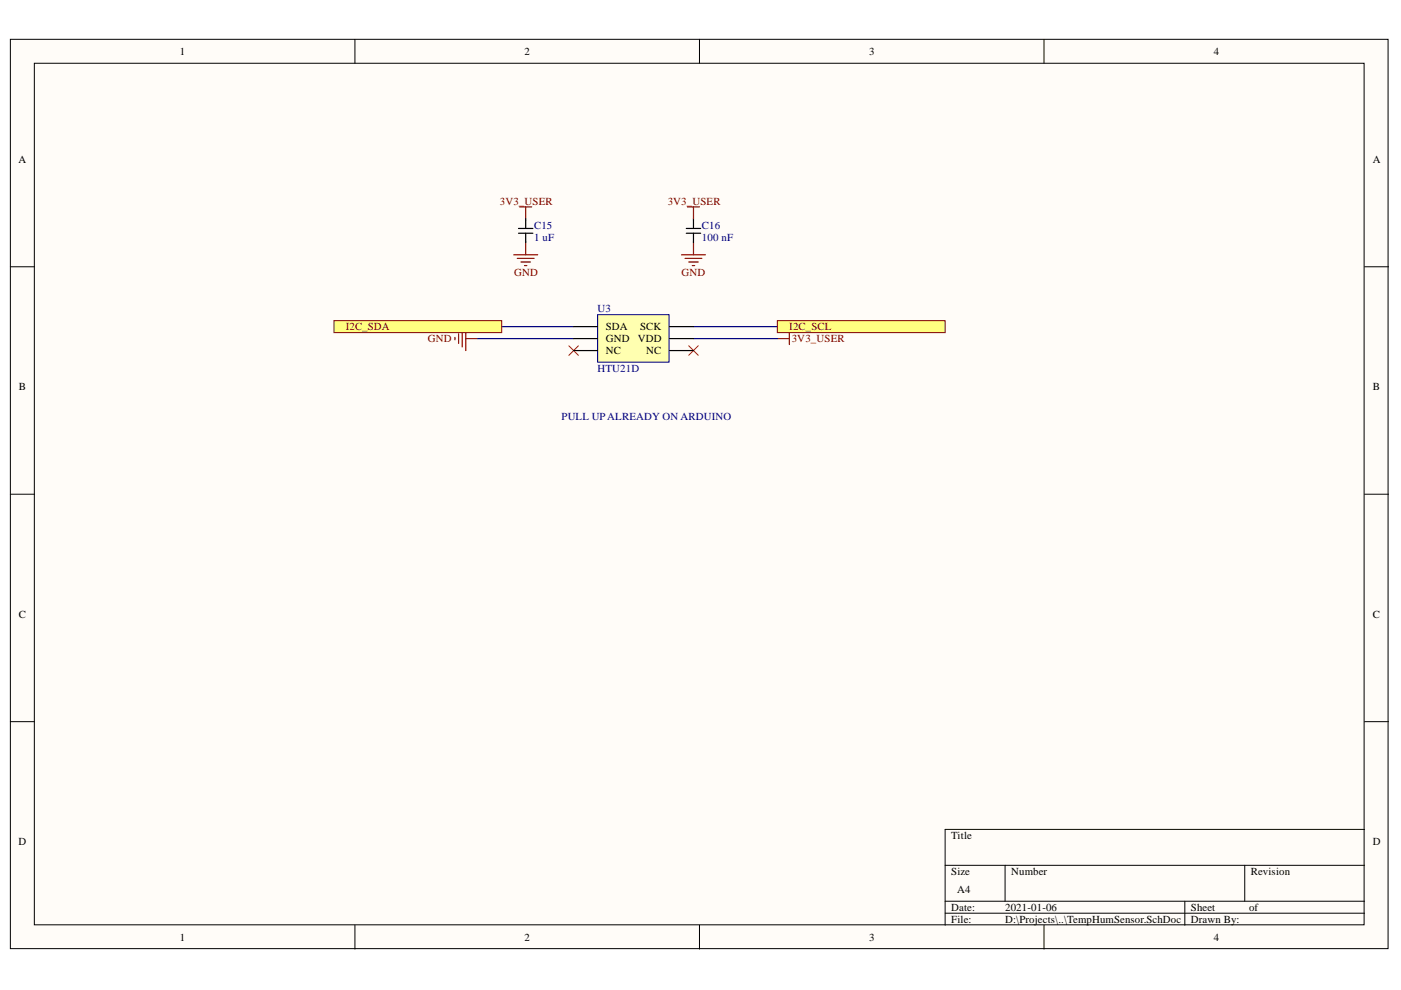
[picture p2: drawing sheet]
<svg xmlns="http://www.w3.org/2000/svg" width="297mm" height="210mm" viewBox="0 0 297 210" stroke-linecap="round" stroke-linejoin="round" font-family="sans-serif">
<defs><g id="words">
<g font-size="2.3">
<text x="38.1" y="11.7">1</text>
<text x="111.2" y="11.7">2</text>
<text x="184.3" y="11.7">3</text>
<text x="257.3" y="11.7">4</text>
<text x="3.9" y="34.5">A</text>
<text x="291.1" y="34.5">A</text>
<text x="128.5" y="70">SDA</text>
<text x="135.7" y="70">SCK</text>
<text x="128.5" y="72.6">GND</text>
<text x="128.5" y="75.1">NC</text>
<text x="135.2" y="72.6">VDD</text>
<text x="137" y="75.1">NC</text>
<text x="4" y="82.7">B</text>
<text x="291.1" y="82.7">B</text>
<text x="4" y="130.9">C</text>
<text x="291.1" y="130.9">C</text>
<text x="3.9" y="179.2">D</text>
<text x="201.7" y="177.9">Title</text>
<text x="291.1" y="179.2">D</text>
<text x="201.7" y="185.5">Size</text>
<text x="214.4" y="185.5">Number</text>
<text x="265.2" y="185.5">Revision</text>
<text x="203" y="189.3">A4</text>
<text x="201.7" y="193.1">Date:</text>
<text x="201.7" y="195.7">File:</text>
<text x="213.1" y="193.1">2021-01-06</text>
<text x="213.1" y="195.7">D:\Projects\..\TempHumSensor.SchDoc</text>
<text x="252.5" y="193.1">Sheet</text>
<text x="252.5" y="195.7">Drawn By:</text>
<text x="264.8" y="193.1">of</text>
<text x="38.1" y="199.5">1</text>
<text x="111.2" y="199.5">2</text>
<text x="184.3" y="199.5">3</text>
<text x="257.3" y="199.5">4</text>
</g>
<g font-size="2.3" fill="#800000">
<text x="106" y="43.4">3V3_USER</text>
<text x="141.6" y="43.4">3V3_USER</text>
<text x="109" y="58.6">GND</text>
<text x="144.5" y="58.6">GND</text>
<text x="73.3" y="70">I2C_SDA</text>
<text x="167.4" y="70">I2C_SCL</text>
<text x="90.7" y="72.6">GND</text>
<text x="167.9" y="72.6">3V3_USER</text>
</g>
<g font-size="2.3" fill="#000080">
<text x="113.2" y="48.5">C15</text>
<text x="113.2" y="51">1 uF</text>
<text x="148.8" y="48.5">C16</text>
<text x="148.8" y="51">100 nF</text>
<text x="126.7" y="66.2">U3</text>
<text x="126.7" y="78.9">HTU21D</text>
<text x="119.1" y="89">PULL UPALREADY ON ARDUINO</text>
</g>
</g></defs>
<g fill="#fffcf8" stroke="#000" stroke-width=".21">
<path d="M2.2 8.3h292.1v192.8h-292.1z"/>
<path d="M7.3 13.4h281.9v182.7h-281.9z"/>
</g>
<g fill="none" stroke="#000" stroke-width=".21">
<path d="M75.2 8.3v5.1M148.3 8.3v5.1M221.4 8.3v5.1M2.2 56.6h5.1M289.3 56.6h5.1M2.2 104.8h5.1M289.3 104.8h5.1M2.2 153h5.1M289.3 153h5.1M289.3 175.9h-88.9v20.3M75.2 196.2v5M148.3 196.2v5"/>
<path d="M200.4 183.5h88.9M200.4 191.1h88.9M200.4 193.6h88.9M213.1 183.5v7.6M221.4 196.2v5M251.2 191.1v5.1M263.9 183.5v7.6"/>
</g>
<g fill="none" stroke="#800000" stroke-width=".25">
<path d="M108.9 54h5.1M109.7 54.8h3.5M110.2 43.9h2.5M110.4 55.5h2.1M111.2 56.3h.5M111.5 43.9v2.5M111.5 51.5v2.5M144.5 54h5.1M145.3 54.8h3.5M145.8 43.9h2.5M146 55.5h2M146.8 56.3h.5"/>
<path d="M147 43.9v2.5M147 51.5v2.5M96.5 71.5v.5M97.2 70.8v2M98 70v3.6M98.8 69.3v5M98.8 71.8h2.5M164.8 71.8h2.6M167.4 70.5v2.6"/>
</g>
<path d="M120.6 73.3l2 2M122.6 73.3l-2 2M146 73.3l2 2M148 73.3l-2 2" fill="none" stroke="#f00" stroke-width=".21"/>
<path d="M109.9 49.5h3.1M109.9 48.4h3.1M111.5 46.4v2M111.5 49.5v2M145.5 49.5h3.1M145.5 48.4h3.1M147 46.4v2M147 49.5v2" fill="none" stroke="#000" stroke-width=".25"/>
<path d="M101.3 71.8h20.3M106.4 69.3h15.2M147 71.8h17.8M147 69.3h17.8" fill="none" stroke="#000080" stroke-width=".25"/>
<path d="M126.7 66.7h15.1v10.1h-15.1z" fill="#ffffb0" stroke="#000080" stroke-width=".21"/>
<path d="M121.6 69.3h5.1M121.6 71.8h5.1M121.6 74.3h5.1M141.9 69.3h5.1M141.9 71.8h5.1M141.9 74.3h5.1" fill="none" stroke="#000" stroke-width=".25"/>
<g fill="#ffff80" stroke="#800000" stroke-width=".21">
<path d="M164.8 68h35.6v2.5h-35.6z" fill-rule="evenodd"/>
<path d="M70.8 68h35.6v2.5h-35.6z" fill-rule="evenodd"/>
</g>
<use href="#words"/>
</svg>
